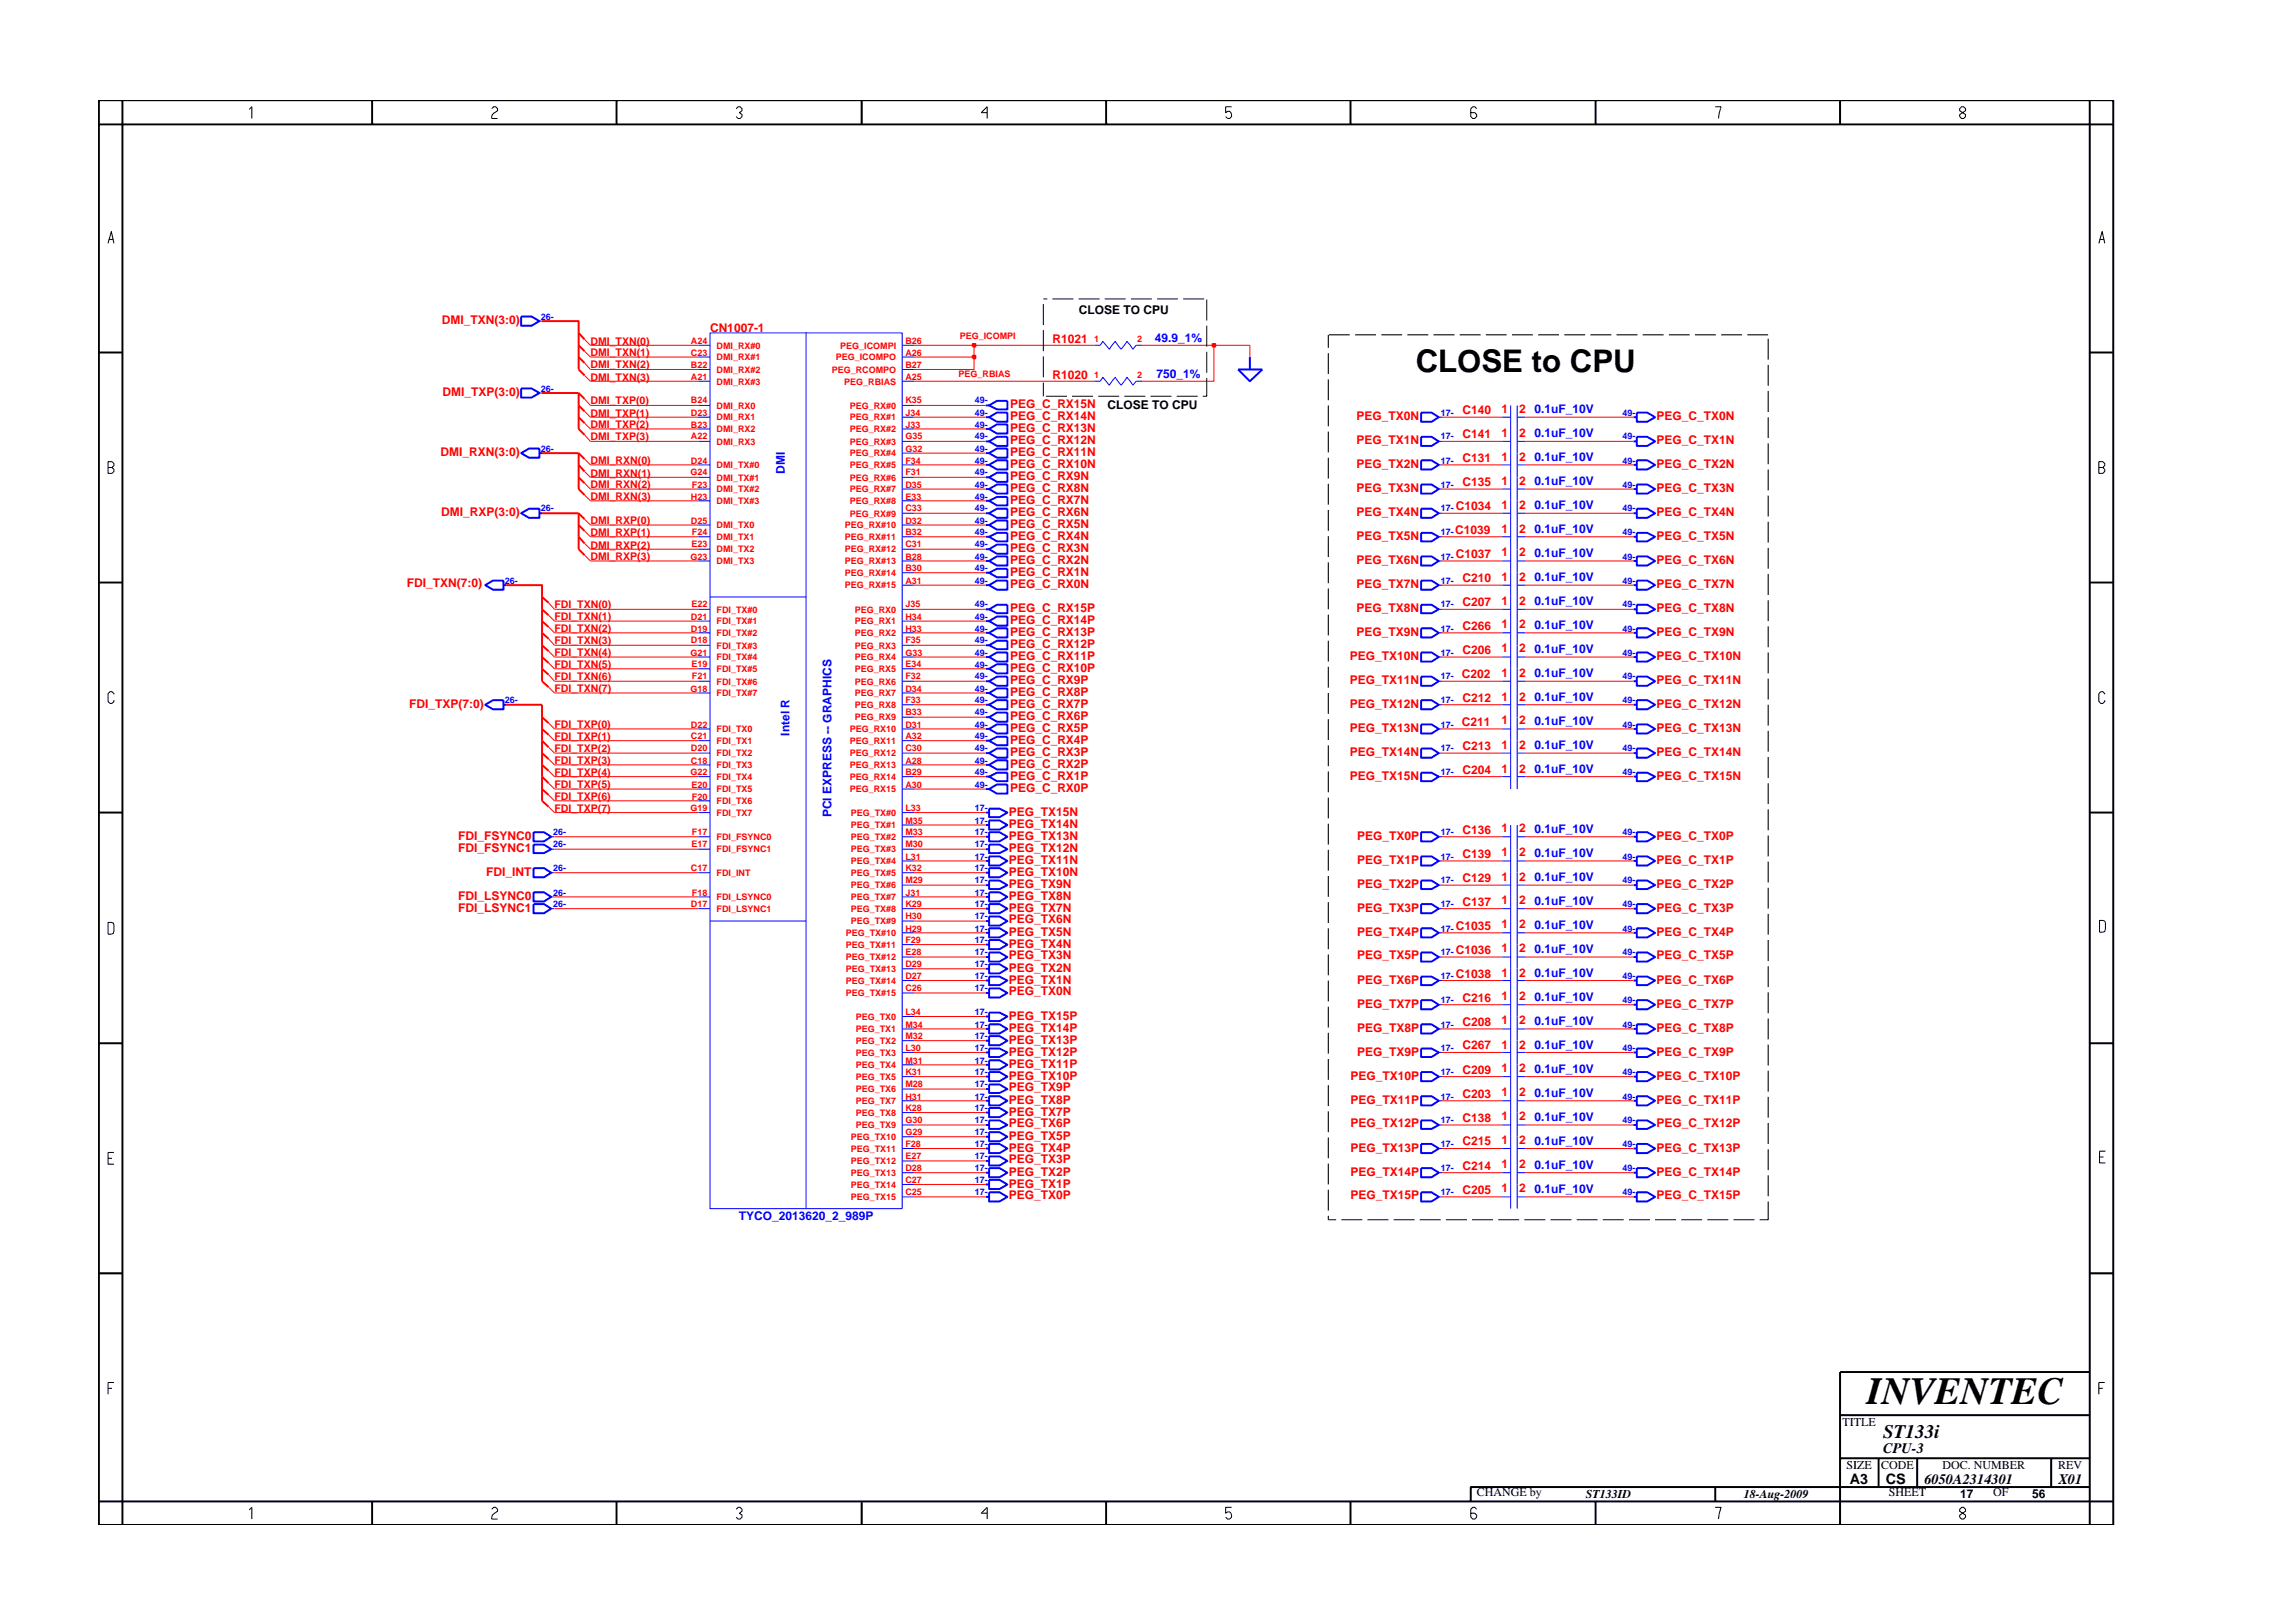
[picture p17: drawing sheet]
<svg xmlns="http://www.w3.org/2000/svg" width="297mm" height="210mm" viewBox="0 0 297 210" stroke-linecap="round" stroke-linejoin="round" font-family="sans-serif">
<defs><g id="words">
<text font-size="5" x="241.8" y="181.9">INVENTEC</text>
<text font-size="4" x="183.4" y="48.2">CLOSE to CPU</text>
<text font-size="2.5" x="244" y="186.3">ST133i</text>
<g font-size="1.9">
<text x="244" y="188.2">CPU-3</text>
<text x="239.6" y="192.2">A3</text>
<text x="244.3" y="192.3">CS</text>
<text x="249.3" y="192.2">6050A2314301</text>
<text x="266.6" y="192.2">X01</text>
</g>
<g font-size="1.6" fill="#f00">
<text x="57.2" y="42">DMI_TXN(3:0)</text>
<text x="92" y="43">CN1007-1</text>
<text x="136.3" y="44.5">R1021</text>
<text x="57.3" y="51.3">DMI_TXP(3:0)</text>
<text x="130.8" y="52.8">PEG_C_RX15N</text>
<text x="136.3" y="49.1">R1020</text>
<text x="189.4" y="53.7">C140</text>
<text x="194.5" y="53.5">1</text>
<text x="196.8" y="53.5">2</text>
<text x="57.1" y="59.1">DMI_RXN(3:0)</text>
<text x="130.8" y="59.1">PEG_C_RX11N</text>
<text x="130.8" y="57.5">PEG_C_RX12N</text>
<text x="130.8" y="56">PEG_C_RX13N</text>
<text x="130.8" y="54.4">PEG_C_RX14N</text>
<text x="175.7" y="54.4">PEG_TX0N</text>
<text x="175.7" y="57.5">PEG_TX1N</text>
<text x="189.4" y="59.8">C131</text>
<text x="189.4" y="56.8">C141</text>
<text x="194.5" y="59.7">1</text>
<text x="194.5" y="56.6">1</text>
<text x="196.8" y="59.7">2</text>
<text x="196.8" y="56.6">2</text>
<text x="214.6" y="54.4">PEG_C_TX0N</text>
<text x="214.6" y="57.5">PEG_C_TX1N</text>
<text x="130.8" y="65.3">PEG_C_RX7N</text>
<text x="130.8" y="63.8">PEG_C_RX8N</text>
<text x="130.8" y="62.1">PEG_C_RX9N</text>
<text x="130.8" y="60.6">PEG_C_RX10N</text>
<text x="175.7" y="60.6">PEG_TX2N</text>
<text x="175.7" y="63.8">PEG_TX3N</text>
<text x="189.4" y="63">C135</text>
<text x="194.5" y="62.8">1</text>
<text x="194.5" y="65.9">1</text>
<text x="196.8" y="62.8">2</text>
<text x="196.8" y="65.9">2</text>
<text x="214.6" y="60.6">PEG_C_TX2N</text>
<text x="214.6" y="63.8">PEG_C_TX3N</text>
<text x="57.2" y="66.8">DMI_RXP(3:0)</text>
<text x="130.8" y="71.5">PEG_C_RX3N</text>
<text x="130.8" y="69.9">PEG_C_RX4N</text>
<text x="130.8" y="68.4">PEG_C_RX5N</text>
<text x="130.8" y="66.8">PEG_C_RX6N</text>
<text x="175.7" y="66.8">PEG_TX4N</text>
<text x="175.7" y="69.9">PEG_TX5N</text>
<text x="188.5" y="69.1">C1039</text>
<text x="188.6" y="66.1">C1034</text>
<text x="194.5" y="69">1</text>
<text x="196.8" y="69">2</text>
<text x="214.6" y="66.8">PEG_C_TX4N</text>
<text x="214.6" y="69.9">PEG_C_TX5N</text>
<text x="52.7" y="76">FDI_TXN(7:0)</text>
<text x="130.8" y="74.6">PEG_C_RX1N</text>
<text x="130.8" y="76.2">PEG_C_RX0N</text>
<text x="130.8" y="73.1">PEG_C_RX2N</text>
<text x="175.7" y="73.1">PEG_TX6N</text>
<text x="175.7" y="76.2">PEG_TX7N</text>
<text x="188.6" y="72.3">C1037</text>
<text x="189.4" y="75.4">C210</text>
<text x="194.5" y="72.1">1</text>
<text x="194.5" y="75.2">1</text>
<text x="196.8" y="72.1">2</text>
<text x="196.8" y="75.2">2</text>
<text x="214.6" y="73.1">PEG_C_TX6N</text>
<text x="214.6" y="76.2">PEG_C_TX7N</text>
<text x="130.8" y="79.2">PEG_C_RX15P</text>
<text x="130.8" y="83.9">PEG_C_RX12P</text>
<text x="130.8" y="82.4">PEG_C_RX13P</text>
<text x="130.8" y="80.9">PEG_C_RX14P</text>
<text x="175.7" y="79.2">PEG_TX8N</text>
<text x="175.7" y="82.4">PEG_TX9N</text>
<text x="189.4" y="81.6">C266</text>
<text x="189.4" y="78.5">C207</text>
<text x="194.5" y="78.3">1</text>
<text x="194.5" y="81.4">1</text>
<text x="196.8" y="78.3">2</text>
<text x="196.8" y="81.4">2</text>
<text x="214.6" y="79.2">PEG_C_TX8N</text>
<text x="214.6" y="82.4">PEG_C_TX9N</text>
<text x="130.8" y="88.6">PEG_C_RX9P</text>
<text x="130.8" y="87">PEG_C_RX10P</text>
<text x="130.8" y="85.5">PEG_C_RX11P</text>
<text x="174.9" y="85.5">PEG_TX10N</text>
<text x="174.9" y="88.6">PEG_TX11N</text>
<text x="189.4" y="87.9">C202</text>
<text x="189.4" y="84.7">C206</text>
<text x="194.5" y="84.5">1</text>
<text x="194.5" y="87.7">1</text>
<text x="196.8" y="87.7">2</text>
<text x="196.8" y="84.5">2</text>
<text x="214.6" y="88.6">PEG_C_TX11N</text>
<text x="214.6" y="85.5">PEG_C_TX10N</text>
<text x="53" y="91.7">FDI_TXP(7:0)</text>
<text x="130.8" y="91.7">PEG_C_RX7P</text>
<text x="130.8" y="90.2">PEG_C_RX8P</text>
<text x="130.8" y="94.8">PEG_C_RX5P</text>
<text x="130.8" y="93.2">PEG_C_RX6P</text>
<text x="174.9" y="91.7">PEG_TX12N</text>
<text x="174.9" y="94.8">PEG_TX13N</text>
<text x="189.4" y="94">C211</text>
<text x="189.4" y="90.9">C212</text>
<text x="194.5" y="90.8">1</text>
<text x="194.5" y="93.8">1</text>
<text x="196.8" y="90.8">2</text>
<text x="196.8" y="93.8">2</text>
<text x="214.6" y="91.7">PEG_C_TX12N</text>
<text x="214.6" y="94.8">PEG_C_TX13N</text>
<text x="130.8" y="99.5">PEG_C_RX2P</text>
<text x="130.8" y="97.9">PEG_C_RX3P</text>
<text x="130.8" y="96.4">PEG_C_RX4P</text>
<text x="130.8" y="101">PEG_C_RX1P</text>
<text x="174.9" y="97.9">PEG_TX14N</text>
<text x="174.9" y="101">PEG_TX15N</text>
<text x="189.4" y="97.2">C213</text>
<text x="189.4" y="100.2">C204</text>
<text x="194.5" y="97">1</text>
<text x="194.5" y="100.1">1</text>
<text x="196.8" y="100.1">2</text>
<text x="196.8" y="97">2</text>
<text x="214.6" y="97.9">PEG_C_TX14N</text>
<text x="214.6" y="101">PEG_C_TX15N</text>
<text x="130.7" y="105.7">PEG_TX15N</text>
<text x="130.7" y="107.3">PEG_TX14N</text>
<text x="130.8" y="102.6">PEG_C_RX0P</text>
<text x="194.5" y="107.8">1</text>
<text x="196.8" y="107.8">2</text>
<text x="59.4" y="110.3">FDI_FSYNC1</text>
<text x="59.4" y="108.8">FDI_FSYNC0</text>
<text x="63" y="113.5">FDI_INT</text>
<text x="130.7" y="111.9">PEG_TX11N</text>
<text x="130.7" y="108.8">PEG_TX13N</text>
<text x="130.7" y="113.5">PEG_TX10N</text>
<text x="130.7" y="110.3">PEG_TX12N</text>
<text x="175.8" y="108.8">PEG_TX0P</text>
<text x="175.8" y="111.9">PEG_TX1P</text>
<text x="189.4" y="108">C136</text>
<text x="189.4" y="111.1">C139</text>
<text x="194.5" y="110.9">1</text>
<text x="196.8" y="110.9">2</text>
<text x="214.6" y="108.8">PEG_C_TX0P</text>
<text x="214.6" y="111.9">PEG_C_TX1P</text>
<text x="59.4" y="116.6">FDI_LSYNC0</text>
<text x="59.4" y="118.1">FDI_LSYNC1</text>
<text x="130.7" y="118.1">PEG_TX7N</text>
<text x="130.7" y="115">PEG_TX9N</text>
<text x="130.7" y="119.6">PEG_TX6N</text>
<text x="130.7" y="116.6">PEG_TX8N</text>
<text x="175.8" y="115">PEG_TX2P</text>
<text x="175.8" y="118.1">PEG_TX3P</text>
<text x="189.4" y="114.3">C129</text>
<text x="189.4" y="117.3">C137</text>
<text x="194.5" y="114.1">1</text>
<text x="194.5" y="117.1">1</text>
<text x="196.8" y="114.1">2</text>
<text x="196.8" y="117.1">2</text>
<text x="214.6" y="115">PEG_C_TX2P</text>
<text x="214.6" y="118.1">PEG_C_TX3P</text>
<text x="130.7" y="124.3">PEG_TX3N</text>
<text x="130.7" y="121.2">PEG_TX5N</text>
<text x="130.7" y="125.9">PEG_TX2N</text>
<text x="130.7" y="122.8">PEG_TX4N</text>
<text x="175.8" y="121.2">PEG_TX4P</text>
<text x="175.8" y="124.3">PEG_TX5P</text>
<text x="188.6" y="123.6">C1036</text>
<text x="188.6" y="120.5">C1035</text>
<text x="194.5" y="123.4">1</text>
<text x="194.5" y="120.3">1</text>
<text x="196.8" y="123.4">2</text>
<text x="196.8" y="120.3">2</text>
<text x="214.6" y="124.3">PEG_C_TX5P</text>
<text x="214.6" y="121.2">PEG_C_TX4P</text>
<text x="130.7" y="127.4">PEG_TX1N</text>
<text x="130.7" y="128.9">PEG_TX0N</text>
<text x="175.8" y="127.4">PEG_TX6P</text>
<text x="175.8" y="130.6">PEG_TX7P</text>
<text x="188.6" y="126.6">C1038</text>
<text x="189.4" y="129.8">C216</text>
<text x="194.5" y="126.5">1</text>
<text x="194.5" y="129.6">1</text>
<text x="196.8" y="126.5">2</text>
<text x="196.8" y="129.6">2</text>
<text x="214.6" y="127.4">PEG_C_TX6P</text>
<text x="214.6" y="130.6">PEG_C_TX7P</text>
<text x="130.7" y="136.7">PEG_TX12P</text>
<text x="130.7" y="133.7">PEG_TX14P</text>
<text x="130.7" y="135.2">PEG_TX13P</text>
<text x="130.7" y="132.1">PEG_TX15P</text>
<text x="175.8" y="133.7">PEG_TX8P</text>
<text x="175.8" y="136.7">PEG_TX9P</text>
<text x="189.4" y="132.9">C208</text>
<text x="189.4" y="136">C267</text>
<text x="194.5" y="132.7">1</text>
<text x="194.5" y="135.8">1</text>
<text x="196.8" y="132.7">2</text>
<text x="196.8" y="135.8">2</text>
<text x="214.6" y="133.7">PEG_C_TX8P</text>
<text x="214.6" y="136.7">PEG_C_TX9P</text>
<text x="130.7" y="143">PEG_TX8P</text>
<text x="130.7" y="139.9">PEG_TX10P</text>
<text x="130.7" y="141.4">PEG_TX9P</text>
<text x="130.7" y="138.3">PEG_TX11P</text>
<text x="174.9" y="139.9">PEG_TX10P</text>
<text x="174.9" y="143">PEG_TX11P</text>
<text x="189.4" y="139.1">C209</text>
<text x="189.4" y="142.2">C203</text>
<text x="194.5" y="138.9">1</text>
<text x="194.5" y="142">1</text>
<text x="196.8" y="138.9">2</text>
<text x="196.8" y="142">2</text>
<text x="214.6" y="139.9">PEG_C_TX10P</text>
<text x="214.6" y="143">PEG_C_TX11P</text>
<text x="130.7" y="149.2">PEG_TX4P</text>
<text x="130.7" y="146.1">PEG_TX6P</text>
<text x="130.7" y="147.7">PEG_TX5P</text>
<text x="130.7" y="144.5">PEG_TX7P</text>
<text x="174.9" y="146.1">PEG_TX12P</text>
<text x="174.9" y="149.2">PEG_TX13P</text>
<text x="189.4" y="148.4">C215</text>
<text x="189.4" y="145.3">C138</text>
<text x="194.5" y="148.2">1</text>
<text x="194.5" y="145.1">1</text>
<text x="196.8" y="148.2">2</text>
<text x="196.8" y="145.1">2</text>
<text x="214.6" y="146.1">PEG_C_TX12P</text>
<text x="214.6" y="149.2">PEG_C_TX13P</text>
<text x="130.7" y="155.4">PEG_TX0P</text>
<text x="130.7" y="152.3">PEG_TX2P</text>
<text x="130.7" y="153.8">PEG_TX1P</text>
<text x="130.7" y="150.7">PEG_TX3P</text>
<text x="174.9" y="152.3">PEG_TX14P</text>
<text x="174.9" y="155.4">PEG_TX15P</text>
<text x="189.4" y="154.7">C205</text>
<text x="189.4" y="151.5">C214</text>
<text x="194.5" y="154.5">1</text>
<text x="194.5" y="151.3">1</text>
<text x="196.8" y="154.5">2</text>
<text x="196.8" y="151.3">2</text>
<text x="214.6" y="152.3">PEG_C_TX14P</text>
<text x="214.6" y="155.4">PEG_C_TX15P</text>
</g>
<g font-size="1.6">
<text x="139.7" y="40.7">CLOSE TO CPU</text>
<text x="143.5" y="53">CLOSE TO CPU</text>
<text x="238.7" y="184.8">TITLE</text>
<text x="239.2" y="190.4">SIZE</text>
<text x="243.7" y="190.4">CODE</text>
<text x="251.6" y="190.4">DOC. NUMBER</text>
<text x="266.6" y="190.4">REV</text>
<text x="191.3" y="193.8">CHANGE by</text>
<text x="205.4" y="194.1">ST133ID</text>
<text x="225.9" y="194.1">18-Aug-2009</text>
<text x="244.7" y="193.8">SHEET</text>
<text x="253.9" y="194.1">17</text>
<text x="258.2" y="193.8">OF</text>
<text x="263.3" y="194.1">56</text>
</g>
<g font-size="1.6" fill="#00f">
<text x="149.6" y="44.3">49.9_1%</text>
<text x="149.8" y="49">750_1%</text>
<text x="198.8" y="53.5">0.1uF_10V</text>
<text x="198.8" y="59.7">0.1uF_10V</text>
<text x="198.8" y="56.7">0.1uF_10V</text>
<text x="101.7" y="61.4" transform="rotate(-90 101.7 61.4)">DMI</text>
<text x="198.8" y="62.9">0.1uF_10V</text>
<text x="198.8" y="66">0.1uF_10V</text>
<text x="198.8" y="69">0.1uF_10V</text>
<text x="198.8" y="75.3">0.1uF_10V</text>
<text x="198.8" y="72.2">0.1uF_10V</text>
<text x="198.8" y="81.5">0.1uF_10V</text>
<text x="198.8" y="78.3">0.1uF_10V</text>
<text x="198.8" y="84.6">0.1uF_10V</text>
<text x="198.8" y="87.7">0.1uF_10V</text>
<text x="102.3" y="95.3" transform="rotate(-90 102.3 95.3)">Intel R</text>
<text x="198.8" y="90.8">0.1uF_10V</text>
<text x="198.8" y="93.9">0.1uF_10V</text>
<text x="198.8" y="97.1">0.1uF_10V</text>
<text x="198.8" y="100.1">0.1uF_10V</text>
<text x="107.7" y="105.9" transform="rotate(-90 107.7 105.9)">PCI EXPRESS -- GRAPHICS</text>
<text x="198.8" y="107.9">0.1uF_10V</text>
<text x="198.8" y="111">0.1uF_10V</text>
<text x="198.8" y="114.2">0.1uF_10V</text>
<text x="198.8" y="117.2">0.1uF_10V</text>
<text x="198.8" y="123.5">0.1uF_10V</text>
<text x="198.8" y="120.3">0.1uF_10V</text>
<text x="198.8" y="129.7">0.1uF_10V</text>
<text x="198.8" y="126.5">0.1uF_10V</text>
<text x="198.8" y="132.8">0.1uF_10V</text>
<text x="198.8" y="135.8">0.1uF_10V</text>
<text x="198.8" y="139">0.1uF_10V</text>
<text x="198.8" y="142.1">0.1uF_10V</text>
<text x="198.8" y="148.3">0.1uF_10V</text>
<text x="198.8" y="145.2">0.1uF_10V</text>
<text x="198.8" y="154.5">0.1uF_10V</text>
<text x="198.8" y="151.4">0.1uF_10V</text>
<text x="95.7" y="158.1">TYCO_2013620_2_989P</text>
</g>
<g font-size="1.4" fill="#f00">
<text x="76.5" y="44.6">DMI_TXN(0)</text>
<text x="76.5" y="46.2">DMI_TXN(1)</text>
<text x="76.5" y="47.7">DMI_TXN(2)</text>
<text x="76.5" y="49.3">DMI_TXN(3)</text>
<text x="76.5" y="52.4">DMI_TXP(0)</text>
<text x="76.5" y="54">DMI_TXP(1)</text>
<text x="76.5" y="55.5">DMI_TXP(2)</text>
<text x="76.5" y="57">DMI_TXP(3)</text>
<text x="76.5" y="60.1">DMI_RXN(0)</text>
<text x="76.5" y="61.8">DMI_RXN(1)</text>
<text x="76.5" y="63.3">DMI_RXN(2)</text>
<text x="76.5" y="64.8">DMI_RXN(3)</text>
<text x="76.5" y="71.1">DMI_RXP(2)</text>
<text x="76.5" y="67.9">DMI_RXP(0)</text>
<text x="76.5" y="69.5">DMI_RXP(1)</text>
<text x="76.5" y="72.6">DMI_RXP(3)</text>
<text x="71.8" y="78.8">FDI_TXN(0)</text>
<text x="71.8" y="80.4">FDI_TXN(1)</text>
<text x="71.8" y="81.9">FDI_TXN(2)</text>
<text x="71.8" y="83.4">FDI_TXN(3)</text>
<text x="71.8" y="89.7">FDI_TXN(7)</text>
<text x="71.8" y="85">FDI_TXN(4)</text>
<text x="71.8" y="86.6">FDI_TXN(5)</text>
<text x="71.8" y="88.1">FDI_TXN(6)</text>
<text x="71.8" y="94.3">FDI_TXP(0)</text>
<text x="71.8" y="95.9">FDI_TXP(1)</text>
<text x="71.8" y="97.5">FDI_TXP(2)</text>
<text x="71.8" y="99">FDI_TXP(3)</text>
<text x="71.8" y="100.5">FDI_TXP(4)</text>
<text x="71.8" y="102.1">FDI_TXP(5)</text>
<text x="71.8" y="103.7">FDI_TXP(6)</text>
<text x="71.8" y="105.2">FDI_TXP(7)</text>
</g>
<g font-size="1.2" fill="#00f">
<text x="70" y="41.4">26-</text>
<text x="70" y="50.7">26-</text>
<text x="126.3" y="52.3">49-</text>
<text x="126.3" y="53.9">49-</text>
<text x="186.6" y="53.9">17-</text>
<text x="210.2" y="53.9">49-</text>
<text x="70" y="58.5">26-</text>
<text x="126.3" y="58.5">49-</text>
<text x="126.3" y="56.9">49-</text>
<text x="126.3" y="55.4">49-</text>
<text x="186.6" y="56.9">17-</text>
<text x="210.2" y="56.9">49-</text>
<text x="126.3" y="64.7">49-</text>
<text x="126.3" y="61.6">49-</text>
<text x="126.3" y="60.1">49-</text>
<text x="126.3" y="63.2">49-</text>
<text x="186.6" y="60.1">17-</text>
<text x="186.6" y="63.2">17-</text>
<text x="210.2" y="60.1">49-</text>
<text x="210.2" y="63.2">49-</text>
<text x="70" y="66.2">26-</text>
<text x="126.3" y="67.8">49-</text>
<text x="126.3" y="66.2">49-</text>
<text x="126.3" y="70.9">49-</text>
<text x="126.3" y="69.4">49-</text>
<text x="186.6" y="69.4">17-</text>
<text x="186.6" y="66.2">17-</text>
<text x="210.2" y="66.2">49-</text>
<text x="210.2" y="69.4">49-</text>
<text x="65.4" y="75.6">26-</text>
<text x="126.3" y="75.6">49-</text>
<text x="126.3" y="72.5">49-</text>
<text x="126.3" y="74">49-</text>
<text x="186.6" y="75.6">17-</text>
<text x="186.6" y="72.5">17-</text>
<text x="210.2" y="72.5">49-</text>
<text x="210.2" y="75.6">49-</text>
<text x="126.3" y="80.3">49-</text>
<text x="126.3" y="81.8">49-</text>
<text x="126.3" y="78.7">49-</text>
<text x="126.3" y="83.3">49-</text>
<text x="186.6" y="81.8">17-</text>
<text x="186.6" y="78.7">17-</text>
<text x="210.2" y="78.7">49-</text>
<text x="210.2" y="81.8">49-</text>
<text x="126.3" y="88">49-</text>
<text x="126.3" y="89.6">49-</text>
<text x="126.3" y="86.5">49-</text>
<text x="126.3" y="84.9">49-</text>
<text x="186.6" y="84.9">17-</text>
<text x="186.6" y="88">17-</text>
<text x="210.2" y="88">49-</text>
<text x="210.2" y="84.9">49-</text>
<text x="65.4" y="91.1">26-</text>
<text x="126.3" y="95.8">49-</text>
<text x="126.3" y="91.1">49-</text>
<text x="126.3" y="94.3">49-</text>
<text x="126.3" y="92.7">49-</text>
<text x="186.6" y="91.1">17-</text>
<text x="186.6" y="94.3">17-</text>
<text x="210.2" y="91.1">49-</text>
<text x="210.2" y="94.3">49-</text>
<text x="126.3" y="98.9">49-</text>
<text x="126.3" y="97.3">49-</text>
<text x="126.3" y="100.4">49-</text>
<text x="186.6" y="100.4">17-</text>
<text x="186.6" y="97.3">17-</text>
<text x="210.2" y="100.4">49-</text>
<text x="210.2" y="97.3">49-</text>
<text x="126.3" y="105.1">17-</text>
<text x="126.3" y="102.1">49-</text>
<text x="126.3" y="106.7">17-</text>
<text x="71.7" y="108.2">26-</text>
<text x="71.7" y="112.9">26-</text>
<text x="71.7" y="109.8">26-</text>
<text x="126.3" y="111.4">17-</text>
<text x="126.3" y="112.9">17-</text>
<text x="126.3" y="109.8">17-</text>
<text x="126.3" y="108.2">17-</text>
<text x="186.6" y="108.2">17-</text>
<text x="186.6" y="111.4">17-</text>
<text x="210.2" y="108.2">49-</text>
<text x="210.2" y="111.4">49-</text>
<text x="71.7" y="117.5">26-</text>
<text x="71.7" y="116">26-</text>
<text x="126.3" y="117.5">17-</text>
<text x="126.3" y="116">17-</text>
<text x="126.3" y="119.1">17-</text>
<text x="126.3" y="114.4">17-</text>
<text x="186.6" y="117.5">17-</text>
<text x="186.6" y="114.4">17-</text>
<text x="210.2" y="117.5">49-</text>
<text x="210.2" y="114.4">49-</text>
<text x="126.3" y="122.2">17-</text>
<text x="126.3" y="123.7">17-</text>
<text x="126.3" y="125.3">17-</text>
<text x="126.3" y="120.7">17-</text>
<text x="186.6" y="120.7">17-</text>
<text x="186.6" y="123.7">17-</text>
<text x="210.2" y="120.7">49-</text>
<text x="210.2" y="123.7">49-</text>
<text x="126.3" y="131.5">17-</text>
<text x="126.3" y="128.4">17-</text>
<text x="126.3" y="126.9">17-</text>
<text x="186.6" y="126.9">17-</text>
<text x="186.6" y="130">17-</text>
<text x="210.2" y="126.9">49-</text>
<text x="210.2" y="130">49-</text>
<text x="126.3" y="133.1">17-</text>
<text x="126.3" y="134.6">17-</text>
<text x="126.3" y="137.8">17-</text>
<text x="126.3" y="136.2">17-</text>
<text x="186.6" y="133.1">17-</text>
<text x="186.6" y="136.2">17-</text>
<text x="210.2" y="133.1">49-</text>
<text x="210.2" y="136.2">49-</text>
<text x="126.3" y="142.4">17-</text>
<text x="126.3" y="144">17-</text>
<text x="126.3" y="140.8">17-</text>
<text x="126.3" y="139.3">17-</text>
<text x="186.6" y="139.3">17-</text>
<text x="186.6" y="142.4">17-</text>
<text x="210.2" y="139.3">49-</text>
<text x="210.2" y="142.4">49-</text>
<text x="126.3" y="148.6">17-</text>
<text x="126.3" y="147.1">17-</text>
<text x="126.3" y="145.5">17-</text>
<text x="186.6" y="145.5">17-</text>
<text x="186.6" y="148.6">17-</text>
<text x="210.2" y="148.6">49-</text>
<text x="210.2" y="145.5">49-</text>
<text x="126.3" y="151.8">17-</text>
<text x="126.3" y="153.3">17-</text>
<text x="126.3" y="150.1">17-</text>
<text x="126.3" y="154.8">17-</text>
<text x="186.6" y="154.8">17-</text>
<text x="186.6" y="151.8">17-</text>
<text x="210.2" y="154.8">49-</text>
<text x="210.2" y="151.8">49-</text>
</g>
<g font-size="1.2" fill="#f00">
<text x="89.5" y="44.6">A24</text>
<text x="89.5" y="46.1">C23</text>
<text x="89.5" y="47.6">B22</text>
<text x="92.8" y="45.2">DMI_RX#0</text>
<text x="92.8" y="46.7">DMI_RX#1</text>
<text x="108.3" y="46.7">PEG_ICOMPO</text>
<text x="108.9" y="45.2">PEG_ICOMPI</text>
<text x="117.3" y="44.6">B26</text>
<text x="117.3" y="46.1">A26</text>
<text x="117.3" y="47.6">B27</text>
<text x="124.3" y="44">PEG_ICOMPI</text>
<text x="141.8" y="44.3">1</text>
<text x="147.3" y="44.3">2</text>
<text x="89.5" y="49.2">A21</text>
<text x="89.5" y="52.3">B24</text>
<text x="89.5" y="53.9">D23</text>
<text x="92.8" y="48.3">DMI_RX#2</text>
<text x="92.8" y="49.8">DMI_RX#3</text>
<text x="92.8" y="52.9">DMI_RX0</text>
<text x="107.8" y="48.3">PEG_RCOMPO</text>
<text x="109.4" y="49.8">PEG_RBIAS</text>
<text x="110.1" y="52.9">PEG_RX#0</text>
<text x="117.3" y="52.3">K35</text>
<text x="117.3" y="53.9">J34</text>
<text x="117.3" y="49.2">A25</text>
<text x="124.2" y="48.9">PEG_RBIAS</text>
<text x="141.8" y="49">1</text>
<text x="147.3" y="49">2</text>
<text x="89.5" y="55.4">B23</text>
<text x="89.5" y="56.9">A22</text>
<text x="92.8" y="54.5">DMI_RX1</text>
<text x="92.8" y="56">DMI_RX2</text>
<text x="92.8" y="57.6">DMI_RX3</text>
<text x="110.1" y="54.5">PEG_RX#1</text>
<text x="110.1" y="56">PEG_RX#2</text>
<text x="110.1" y="57.6">PEG_RX#3</text>
<text x="110.1" y="59.1">PEG_RX#4</text>
<text x="117.3" y="55.4">J33</text>
<text x="117.3" y="56.9">G35</text>
<text x="117.3" y="58.5">G32</text>
<text x="89.4" y="61.6">G24</text>
<text x="89.5" y="64.7">H23</text>
<text x="89.5" y="60.1">D24</text>
<text x="89.6" y="63.2">F23</text>
<text x="92.8" y="63.8">DMI_TX#2</text>
<text x="92.8" y="65.3">DMI_TX#3</text>
<text x="92.8" y="60.7">DMI_TX#0</text>
<text x="92.8" y="62.3">DMI_TX#1</text>
<text x="110.1" y="62.3">PEG_RX#6</text>
<text x="110.1" y="63.8">PEG_RX#7</text>
<text x="110.1" y="65.3">PEG_RX#8</text>
<text x="110.1" y="60.7">PEG_RX#5</text>
<text x="117.3" y="61.6">F31</text>
<text x="117.3" y="63.2">D35</text>
<text x="117.3" y="64.7">E33</text>
<text x="117.3" y="60.1">F34</text>
<text x="89.5" y="67.8">D25</text>
<text x="89.6" y="70.9">E23</text>
<text x="89.6" y="69.4">F24</text>
<text x="92.8" y="68.4">DMI_TX0</text>
<text x="92.8" y="70">DMI_TX1</text>
<text x="92.8" y="71.6">DMI_TX2</text>
<text x="109.4" y="68.4">PEG_RX#10</text>
<text x="109.4" y="70">PEG_RX#11</text>
<text x="109.4" y="71.6">PEG_RX#12</text>
<text x="110.1" y="66.9">PEG_RX#9</text>
<text x="117.3" y="66.2">C33</text>
<text x="117.3" y="67.8">D32</text>
<text x="117.3" y="69.4">B32</text>
<text x="117.3" y="70.9">C31</text>
<text x="89.4" y="72.5">G23</text>
<text x="92.8" y="73.1">DMI_TX3</text>
<text x="109.4" y="73.1">PEG_RX#13</text>
<text x="109.4" y="74.6">PEG_RX#14</text>
<text x="109.4" y="76.2">PEG_RX#15</text>
<text x="117.3" y="72.5">B28</text>
<text x="117.3" y="74">B30</text>
<text x="117.3" y="75.6">A31</text>
<text x="89.5" y="80.3">D21</text>
<text x="89.5" y="81.8">D19</text>
<text x="89.5" y="83.3">D18</text>
<text x="89.6" y="78.7">E22</text>
<text x="92.8" y="79.4">FDI_TX#0</text>
<text x="92.8" y="80.9">FDI_TX#1</text>
<text x="92.8" y="82.4">FDI_TX#2</text>
<text x="110.7" y="82.4">PEG_RX2</text>
<text x="110.7" y="79.4">PEG_RX0</text>
<text x="110.7" y="80.9">PEG_RX1</text>
<text x="117.3" y="81.8">H33</text>
<text x="117.3" y="83.3">F35</text>
<text x="117.3" y="78.7">J35</text>
<text x="117.3" y="80.3">H34</text>
<text x="89.4" y="84.9">G21</text>
<text x="89.4" y="89.6">G18</text>
<text x="89.6" y="86.5">E19</text>
<text x="89.6" y="88">F21</text>
<text x="92.8" y="84">FDI_TX#3</text>
<text x="92.8" y="85.5">FDI_TX#4</text>
<text x="92.8" y="87.1">FDI_TX#5</text>
<text x="92.8" y="88.7">FDI_TX#6</text>
<text x="110.7" y="84">PEG_RX3</text>
<text x="110.7" y="85.5">PEG_RX4</text>
<text x="110.7" y="87.1">PEG_RX5</text>
<text x="110.7" y="88.7">PEG_RX6</text>
<text x="117.3" y="84.9">G33</text>
<text x="117.3" y="86.5">E34</text>
<text x="117.3" y="88">F32</text>
<text x="117.3" y="89.6">D34</text>
<text x="89.5" y="94.3">D22</text>
<text x="89.5" y="95.8">C21</text>
<text x="92.8" y="90.2">FDI_TX#7</text>
<text x="92.8" y="94.9">FDI_TX0</text>
<text x="110.1" y="94.9">PEG_RX10</text>
<text x="110.7" y="90.2">PEG_RX7</text>
<text x="110.7" y="91.7">PEG_RX8</text>
<text x="110.7" y="93.3">PEG_RX9</text>
<text x="117.3" y="91.1">F33</text>
<text x="117.3" y="92.7">B33</text>
<text x="117.3" y="94.3">D31</text>
<text x="117.3" y="95.8">A32</text>
<text x="89.4" y="100.4">G22</text>
<text x="89.5" y="97.3">D20</text>
<text x="89.5" y="98.9">C18</text>
<text x="92.8" y="99.5">FDI_TX3</text>
<text x="92.8" y="101">FDI_TX4</text>
<text x="92.8" y="96.4">FDI_TX1</text>
<text x="92.8" y="98">FDI_TX2</text>
<text x="110.1" y="101">PEG_RX14</text>
<text x="110.1" y="96.4">PEG_RX11</text>
<text x="110.1" y="98">PEG_RX12</text>
<text x="110.1" y="99.5">PEG_RX13</text>
<text x="117.3" y="97.3">C30</text>
<text x="117.3" y="98.9">A28</text>
<text x="117.3" y="100.4">B29</text>
<text x="89.4" y="105.1">G19</text>
<text x="89.6" y="102.1">E20</text>
<text x="89.6" y="103.6">F20</text>
<text x="92.8" y="102.6">FDI_TX5</text>
<text x="92.8" y="104.2">FDI_TX6</text>
<text x="92.8" y="105.7">FDI_TX7</text>
<text x="110.1" y="102.6">PEG_RX15</text>
<text x="110.2" y="107.3">PEG_TX#1</text>
<text x="110.2" y="105.7">PEG_TX#0</text>
<text x="117.3" y="102.1">A30</text>
<text x="117.3" y="105.1">L33</text>
<text x="117.3" y="106.7">M35</text>
<text x="89.5" y="112.9">C17</text>
<text x="89.6" y="109.8">E17</text>
<text x="89.6" y="108.2">F17</text>
<text x="92.8" y="108.8">FDI_FSYNC0</text>
<text x="92.8" y="110.4">FDI_FSYNC1</text>
<text x="92.8" y="113.5">FDI_INT</text>
<text x="110.2" y="108.8">PEG_TX#2</text>
<text x="110.2" y="110.4">PEG_TX#3</text>
<text x="110.2" y="112">PEG_TX#4</text>
<text x="110.2" y="113.5">PEG_TX#5</text>
<text x="117.3" y="108.2">M33</text>
<text x="117.3" y="109.8">M30</text>
<text x="117.3" y="111.4">L31</text>
<text x="117.3" y="112.9">K32</text>
<text x="89.5" y="117.5">D17</text>
<text x="89.6" y="116">F18</text>
<text x="92.8" y="116.6">FDI_LSYNC0</text>
<text x="92.8" y="118.1">FDI_LSYNC1</text>
<text x="110.2" y="115.1">PEG_TX#6</text>
<text x="110.2" y="116.6">PEG_TX#7</text>
<text x="110.2" y="118.1">PEG_TX#8</text>
<text x="110.2" y="119.7">PEG_TX#9</text>
<text x="117.3" y="114.4">M29</text>
<text x="117.3" y="116">J31</text>
<text x="117.3" y="117.5">K29</text>
<text x="117.3" y="119.1">H30</text>
<text x="109.6" y="121.3">PEG_TX#10</text>
<text x="109.6" y="122.8">PEG_TX#11</text>
<text x="109.6" y="124.4">PEG_TX#12</text>
<text x="109.6" y="125.9">PEG_TX#13</text>
<text x="117.3" y="120.7">H29</text>
<text x="117.3" y="122.2">F29</text>
<text x="117.3" y="123.7">E28</text>
<text x="117.3" y="125.3">D29</text>
<text x="109.6" y="127.5">PEG_TX#14</text>
<text x="109.6" y="129.1">PEG_TX#15</text>
<text x="117.3" y="131.5">L34</text>
<text x="117.3" y="126.9">D27</text>
<text x="117.3" y="128.4">C26</text>
<text x="110.9" y="135.2">PEG_TX2</text>
<text x="110.9" y="136.8">PEG_TX3</text>
<text x="110.9" y="132.1">PEG_TX0</text>
<text x="110.9" y="133.7">PEG_TX1</text>
<text x="117.3" y="134.6">M32</text>
<text x="117.3" y="136.2">L30</text>
<text x="117.3" y="137.8">M31</text>
<text x="117.3" y="133.1">M34</text>
<text x="110.9" y="138.4">PEG_TX4</text>
<text x="110.9" y="139.9">PEG_TX5</text>
<text x="110.9" y="141.5">PEG_TX6</text>
<text x="110.9" y="143">PEG_TX7</text>
<text x="117.3" y="139.3">K31</text>
<text x="117.3" y="140.8">M28</text>
<text x="117.3" y="142.4">H31</text>
<text x="117.3" y="144">K28</text>
<text x="110.2" y="147.7">PEG_TX10</text>
<text x="110.2" y="149.2">PEG_TX11</text>
<text x="110.9" y="144.6">PEG_TX8</text>
<text x="110.9" y="146.2">PEG_TX9</text>
<text x="117.3" y="145.5">G30</text>
<text x="117.3" y="147.1">G29</text>
<text x="117.3" y="148.6">F28</text>
<text x="110.2" y="153.9">PEG_TX14</text>
<text x="110.2" y="155.5">PEG_TX15</text>
<text x="110.2" y="150.8">PEG_TX12</text>
<text x="110.2" y="152.3">PEG_TX13</text>
<text x="117.3" y="154.8">C25</text>
<text x="117.3" y="150.1">E27</text>
<text x="117.3" y="151.8">D28</text>
<text x="117.3" y="153.3">C27</text>
</g>
</g></defs>
<g fill="none" stroke="#00f" stroke-width=".25">
<path d="M67.5 50.3h1.4l1 .6-1 .6h-1.4zM67.5 58.7l1-.6h1.4v1.2h-1.4zM67.5 41h1.4l1 .6-1 .6h-1.4zM69.9 58.7h.3M127.7 57.2h.4M127.7 55.6h.4M127.7 58.7h.4M127.7 54h.4M127.7 52.5h.4M128.1 55.6l1-.6h1.4v1.2h-1.4zM128.1 58.7l1-.6h1.4v1.2h-1.4zM128.1 54l1-.5h1.4v1.1h-1.4z"/>
<path d="M128.1 57.2l1-.6h1.4v1.2h-1.4zM128.1 52.5l1-.6h1.4v1.1h-1.4zM160.4 47.9h3.1l-1.6 1.5zM161.9 46.3v1.6M184.1 59.6h1.3l1 .6-1 .6h-1.3zM184.1 56.6h1.3l1 .6-1 .6h-1.3zM184.1 53.5h1.3l1 .5-1 .6h-1.3zM211.6 57.2h.4M211.6 54h.4M212 56.6h1.4l1 .6-1 .6h-1.4zM212 59.6h1.4l1 .6-1 .6h-1.4zM212 53.5h1.4l1 .5-1 .6h-1.4z"/>
<path d="M62.9 75.8l1-.6h1.3v1.2h-1.3zM65.2 75.8h.4M67.5 66.5l1-.6h1.4v1.2h-1.4zM69.9 66.5h.3M127.7 63.4h.4M127.7 66.5h.4M127.7 68h.4M127.7 72.7h.4M127.7 64.9h.4M127.7 60.2h.4M127.7 69.5h.4M127.7 71.1h.4"/>
<path d="M127.7 75.8h.4M127.7 61.8h.4M127.7 74.2h.4M127.7 78.9h.4M128.1 68l1-.6h1.4v1.2h-1.4zM128.1 72.7l1-.6h1.4v1.2h-1.4zM128.1 64.9l1-.5h1.4v1.1h-1.4zM128.1 71.1l1-.5h1.4v1.1h-1.4zM128.1 61.8l1-.6h1.4v1.2h-1.4zM128.1 69.5l1-.5h1.4v1.1h-1.4zM128.1 74.2l1-.5h1.4v1.1h-1.4zM128.1 66.5l1-.6h1.4v1.2h-1.4z"/>
<path d="M128.1 75.8l1-.6h1.4v1.2h-1.4zM128.1 78.9l1-.6h1.4v1.1h-1.4zM128.1 63.4l1-.6h1.4v1.2h-1.4zM128.1 60.2l1-.6h1.4v1.2h-1.4zM184.1 69h1.3l1 .5-1 .6h-1.3zM184.1 72.1h1.3l1 .6-1 .6h-1.3zM184.1 62.8h1.3l1 .6-1 .6h-1.3zM184.1 65.9h1.3l1 .6-1 .6h-1.3zM184.1 75.2h1.3l1 .6-1 .6h-1.3zM184.1 78.3h1.3l1 .6-1 .5h-1.3zM211.6 63.4h.4M211.6 66.5h.4"/>
<path d="M211.6 72.7h.4M211.6 60.2h.4M211.6 69.5h.4M211.6 75.8h.4M211.6 78.9h.4M212 62.8h1.4l1 .6-1 .6h-1.4zM212 65.9h1.4l1 .6-1 .6h-1.4zM212 69h1.4l1 .5-1 .6h-1.4zM212 72.1h1.4l1 .6-1 .6h-1.4zM212 75.2h1.4l1 .6-1 .6h-1.4zM212 78.3h1.4l1 .6-1 .5h-1.4zM62.9 91.3l1-.6h1.3v1.2h-1.3z"/>
<path d="M65.2 91.3h.4M127.7 82h.4M127.7 94.4h.4M127.7 91.3h.4M127.7 96h.4M127.7 99.1h.4M127.7 88.3h.4M127.7 80.5h.4M127.7 97.6h.4M127.7 86.6h.4M127.7 92.9h.4M127.7 85.1h.4"/>
<path d="M127.7 89.8h.4M127.7 83.6h.4M128.1 94.4l1-.6h1.4v1.2h-1.4zM128.1 91.3l1-.6h1.4v1.2h-1.4zM128.1 96l1-.6h1.4v1.1h-1.4zM128.1 99.1l1-.6h1.4v1.2h-1.4zM128.1 88.3l1-.6h1.4v1.1h-1.4zM128.1 80.5l1-.6h1.4v1.2h-1.4zM128.1 97.6l1-.6h1.4v1.2h-1.4zM128.1 86.6l1-.6h1.4v1.2h-1.4zM128.1 92.9l1-.6h1.4v1.2h-1.4zM128.1 82l1-.6h1.4v1.2h-1.4z"/>
<path d="M128.1 85.1l1-.6h1.4v1.2h-1.4zM128.1 89.8l1-.6h1.4v1.2h-1.4zM128.1 83.6l1-.6h1.4v1.1h-1.4zM184.1 93.8h1.3l1 .6-1 .6h-1.3zM184.1 81.4h1.3l1 .6-1 .6h-1.3zM184.1 84.5h1.3l1 .6-1 .6h-1.3zM184.1 90.7h1.3l1 .6-1 .6h-1.3zM184.1 87.7h1.3l1 .6-1 .5h-1.3zM184.1 97h1.3l1 .6-1 .6h-1.3zM211.6 82h.4M211.6 94.4h.4M211.6 91.3h.4"/>
<path d="M211.6 88.3h.4M211.6 97.6h.4M211.6 85.1h.4M212 81.4h1.4l1 .6-1 .6h-1.4zM212 93.8h1.4l1 .6-1 .6h-1.4zM212 97h1.4l1 .6-1 .6h-1.4zM212 87.7h1.4l1 .6-1 .5h-1.4zM212 90.7h1.4l1 .6-1 .6h-1.4zM212 84.5h1.4l1 .6-1 .6h-1.4zM69.1 115.6h1.4l.9 .6-.9 .6h-1.4zM69.1 117.1h1.4l.9 .6-.9 .6h-1.4zM69.1 109.4h1.4l.9 .6-.9 .5h-1.4z"/>
<path d="M69.1 112.5h1.4l.9 .6-.9 .6h-1.4zM69.1 107.8h1.4l.9 .6-.9 .6h-1.4zM127.7 119.3h.4M127.7 108.4h.4M127.7 117.7h.4M127.7 100.6h.4M127.7 111.5h.4M127.7 102.2h.4M127.7 113.1h.4M127.7 114.7h.4M127.7 106.9h.4M127.7 110h.4"/>
<path d="M127.7 116.2h.4M127.7 105.3h.4M128.1 118.7h1.4l1 .6-1 .6h-1.4zM128.1 100.6l1-.5h1.4v1.1h-1.4zM128.1 110.9h1.4l1 .6-1 .6h-1.4zM128.1 102.2l1-.6h1.4v1.2h-1.4zM128.1 112.5h1.4l1 .6-1 .6h-1.4zM128.1 117.1h1.4l1 .6-1 .6h-1.4zM128.1 106.3h1.4l1 .6-1 .6h-1.4zM128.1 109.4h1.4l1 .6-1 .5h-1.4zM128.1 115.6h1.4l1 .6-1 .6h-1.4zM128.1 104.8h1.4l1 .5-1 .6h-1.4z"/>
<path d="M128.1 114.1h1.4l1 .6-1 .5h-1.4zM128.1 107.8h1.4l1 .6-1 .6h-1.4zM184.1 100.1h1.3l1 .5-1 .6h-1.3zM184.1 117.1h1.3l1 .6-1 .6h-1.3zM184.1 107.8h1.3l1 .6-1 .6h-1.3zM184.1 114.1h1.3l1 .6-1 .5h-1.3zM184.1 110.9h1.3l1 .6-1 .6h-1.3zM211.6 108.4h.4M211.6 117.7h.4M211.6 100.6h.4M211.6 111.5h.4M211.6 114.7h.4"/>
<path d="M212 107.8h1.4l1 .6-1 .6h-1.4zM212 117.1h1.4l1 .6-1 .6h-1.4zM212 100.1h1.4l1 .5-1 .6h-1.4zM212 114.1h1.4l1 .6-1 .5h-1.4zM212 110.9h1.4l1 .6-1 .6h-1.4zM127.7 133.3h.4M127.7 124h.4M127.7 127h.4M127.7 120.8h.4M127.7 139.5h.4M127.7 122.4h.4M127.7 138h.4"/>
<path d="M127.7 134.8h.4M127.7 136.3h.4M127.7 125.5h.4M127.7 131.7h.4M127.7 128.6h.4M128.1 132.7h1.4l1 .6-1 .6h-1.4zM128.1 121.8h1.4l1 .6-1 .6h-1.4zM128.1 123.4h1.4l1 .6-1 .6h-1.4zM128.1 137.4h1.4l1 .6-1 .5h-1.4zM128.1 134.2h1.4l1 .6-1 .6h-1.4zM128.1 135.8h1.4l1 .5-1 .6h-1.4zM128.1 124.9h1.4l1 .6-1 .6h-1.4z"/>
<path d="M128.1 131.2h1.4l1 .5-1 .6h-1.4zM128.1 138.9h1.4l1 .6-1 .6h-1.4zM128.1 126.5h1.4l1 .5-1 .6h-1.4zM128.1 120.3h1.4l1 .5-1 .6h-1.4zM128.1 128h1.4l1 .6-1 .6h-1.4zM184.1 129.6h1.3l1 .6-1 .6h-1.3zM184.1 132.7h1.3l1 .6-1 .6h-1.3zM184.1 123.4h1.3l1 .6-1 .6h-1.3zM184.1 126.5h1.3l1 .5-1 .6h-1.3zM184.1 138.9h1.3l1 .6-1 .6h-1.3zM184.1 120.3h1.3l1 .5-1 .6h-1.3zM184.1 135.8h1.3l1 .5-1 .6h-1.3z"/>
<path d="M211.6 133.3h.4M211.6 124h.4M211.6 127h.4M211.6 120.8h.4M211.6 139.5h.4M211.6 130.2h.4M211.6 136.3h.4M212 123.4h1.4l1 .6-1 .6h-1.4zM212 126.5h1.4l1 .5-1 .6h-1.4zM212 132.7h1.4l1 .6-1 .6h-1.4zM212 120.3h1.4l1 .5-1 .6h-1.4zM212 138.9h1.4l1 .6-1 .6h-1.4z"/>
<path d="M212 129.6h1.4l1 .6-1 .6h-1.4zM212 135.8h1.4l1 .5-1 .6h-1.4zM127.7 151.9h.4M127.7 144.1h.4M127.7 155.1h.4M127.7 148.8h.4M127.7 141.1h.4M127.7 153.4h.4M127.7 142.6h.4M127.7 147.3h.4M127.7 145.7h.4M127.7 150.4h.4"/>
<path d="M128.1 151.3h1.4l1 .6-1 .6h-1.4zM128.1 143.5h1.4l1 .6-1 .6h-1.4zM128.1 148.2h1.4l1 .6-1 .6h-1.4zM128.1 154.5h1.4l1 .6-1 .5h-1.4zM128.1 140.5h1.4l1 .6-1 .5h-1.4zM128.1 152.9h1.4l1 .5-1 .6h-1.4zM128.1 142h1.4l1 .6-1 .6h-1.4zM128.1 146.7h1.4l1 .6-1 .6h-1.4zM128.1 145.1h1.4l1 .6-1 .5h-1.4zM128.1 149.8h1.4l1 .6-1 .6h-1.4zM184.1 145.1h1.3l1 .6-1 .5h-1.3zM184.1 154.5h1.3l1 .6-1 .5h-1.3z"/>
<path d="M184.1 148.2h1.3l1 .6-1 .6h-1.3zM184.1 142h1.3l1 .6-1 .6h-1.3zM184.1 151.3h1.3l1 .6-1 .6h-1.3zM211.6 151.9h.4M211.6 155.1h.4M211.6 148.8h.4M211.6 142.6h.4M211.6 145.7h.4M212 154.5h1.4l1 .6-1 .5h-1.4zM212 148.2h1.4l1 .6-1 .6h-1.4zM212 145.1h1.4l1 .6-1 .5h-1.4zM212 142h1.4l1 .6-1 .6h-1.4z"/>
<path d="M212 151.3h1.4l1 .6-1 .6h-1.4z"/>
</g>
<g fill="none" stroke="#00f" stroke-width=".13">
<path d="M69.9 50.9h.3M69.9 41.6h.3M90.5 54h1.5M90.5 44.7h1.5M90.5 46.3h1.5M90.5 47.9h1.5M90.5 49.4h1.5M90.5 52.5h1.5M90.5 55.6h1.5M90.5 57.2h1.5M92 43.1h24.9v113.5h-24.9zM104.4 43.1v113.5"/>
<path d="M116.9 54h1.5M116.9 44.7h1.5M116.9 46.3h1.5M116.9 47.9h1.5M116.9 49.4h1.5M116.9 52.5h1.5M116.9 55.6h1.5M116.9 57.2h1.5M116.9 58.7h1.5M141.8 49.4h.7l.4-.5 .8 1 .8-1 .7 1 .8-1 .8 1 .4-.5h.7M141.8 44.7h.7l.4-.5 .8 1 .8-1 .7 1 .8-1 .8 1 .4-.5h.7M186.4 54h.4"/>
<path d="M186.4 57.2h.4M194.6 54h1.1M194.6 57.2h1.1M195.7 52.5v49.7M196.5 52.5v49.7M196.5 54h1.1M196.5 57.2h1.1M90.5 69.5h1.5M90.5 63.4h1.5M90.5 78.9h1.5M90.5 72.7h1.5M90.5 60.2h1.5"/>
<path d="M90.5 61.8h1.5M90.5 64.9h1.5M90.5 68h1.5M90.5 71.1h1.5M92 77.3h12.4M116.9 69.5h1.5M116.9 63.4h1.5M116.9 78.9h1.5M116.9 72.7h1.5M116.9 60.2h1.5M116.9 61.8h1.5M116.9 64.9h1.5"/>
<path d="M116.9 68h1.5M116.9 71.1h1.5M116.9 66.5h1.5M116.9 74.2h1.5M116.9 75.8h1.5M186.4 69.5h.4M186.4 63.4h.4M186.4 78.9h.4M186.4 72.7h.4M186.4 60.2h.4M186.4 66.5h.4M186.4 75.8h.4"/>
<path d="M194.6 69.5h1.1M194.6 63.4h1.1M194.6 78.9h1.1M194.6 72.7h1.1M194.6 60.2h1.1M194.6 66.5h1.1M194.6 75.8h1.1M196.5 69.5h1.1M196.5 63.4h1.1M196.5 78.9h1.1M196.5 72.7h1.1M196.5 60.2h1.1"/>
<path d="M196.5 66.5h1.1M196.5 75.8h1.1M90.5 82h1.5M90.5 80.5h1.5M90.5 83.6h1.5M90.5 85.1h1.5M90.5 86.6h1.5M90.5 88.3h1.5M90.5 89.8h1.5M90.5 94.4h1.5M90.5 96h1.5M90.5 97.6h1.5"/>
<path d="M90.5 99.1h1.5M116.9 82h1.5M116.9 80.5h1.5M116.9 83.6h1.5M116.9 85.1h1.5M116.9 86.6h1.5M116.9 88.3h1.5M116.9 89.8h1.5M116.9 94.4h1.5M116.9 96h1.5M116.9 97.6h1.5M116.9 99.1h1.5"/>
<path d="M116.9 91.3h1.5M116.9 92.9h1.5M186.4 82h.4M186.4 85.1h.4M186.4 88.3h.4M186.4 94.4h.4M186.4 97.6h.4M186.4 91.3h.4M194.6 82h1.1M194.6 85.1h1.1M194.6 88.3h1.1M194.6 94.4h1.1"/>
<path d="M194.6 97.6h1.1M194.6 91.3h1.1M196.5 82h1.1M196.5 85.1h1.1M196.5 88.3h1.1M196.5 94.4h1.1M196.5 97.6h1.1M196.5 91.3h1.1M71.4 108.4h.4M71.4 110h.4M71.4 113.1h.4M71.4 116.2h.4"/>
<path d="M71.4 117.7h.4M90.5 100.6h1.5M90.5 102.2h1.5M90.5 103.7h1.5M90.5 105.3h1.5M90.5 108.4h1.5M90.5 110h1.5M90.5 113.1h1.5M90.5 116.2h1.5M90.5 117.7h1.5M92 119.3h12.4M116.9 100.6h1.5"/>
<path d="M116.9 102.2h1.5M116.9 105.3h1.5M116.9 108.4h1.5M116.9 110h1.5M116.9 113.1h1.5M116.9 116.2h1.5M116.9 117.7h1.5M116.9 106.9h1.5M116.9 111.5h1.5M116.9 114.7h1.5M116.9 119.3h1.5M186.4 100.6h.4"/>
<path d="M186.4 108.4h.4M186.4 117.7h.4M186.4 111.5h.4M186.4 114.7h.4M194.6 100.6h1.1M194.6 108.4h1.1M194.6 117.7h1.1M194.6 111.5h1.1M194.6 114.7h1.1M195.7 106.9v49.7M196.5 106.9v49.7M196.5 100.6h1.1"/>
<path d="M196.5 108.4h1.1M196.5 117.7h1.1M196.5 111.5h1.1M196.5 114.7h1.1M116.9 133.3h1.5M116.9 139.5h1.5M116.9 124h1.5M116.9 120.8h1.5M116.9 122.4h1.5M116.9 125.5h1.5M116.9 127h1.5M116.9 128.6h1.5"/>
<path d="M116.9 131.7h1.5M116.9 134.8h1.5M116.9 136.3h1.5M116.9 138h1.5M186.4 130.2h.4M186.4 133.3h.4M186.4 139.5h.4M186.4 124h.4M186.4 120.8h.4M186.4 127h.4M186.4 136.3h.4M194.6 130.2h1.1"/>
<path d="M194.6 133.3h1.1M194.6 139.5h1.1M194.6 124h1.1M194.6 120.8h1.1M194.6 127h1.1M194.6 136.3h1.1M196.5 130.2h1.1M196.5 133.3h1.1M196.5 139.5h1.1M196.5 124h1.1M196.5 120.8h1.1M196.5 127h1.1"/>
<path d="M196.5 136.3h1.1M116.9 145.7h1.5M116.9 155.1h1.5M116.9 141.1h1.5M116.9 142.6h1.5M116.9 144.1h1.5M116.9 147.3h1.5M116.9 148.8h1.5M116.9 150.4h1.5M116.9 151.9h1.5M116.9 153.4h1.5M186.4 145.7h.4"/>
<path d="M186.4 155.1h.4M186.4 142.6h.4M186.4 148.8h.4M186.4 151.9h.4M194.6 145.7h1.1M194.6 155.1h1.1M194.6 142.6h1.1M194.6 148.8h1.1M194.6 151.9h1.1M196.5 145.7h1.1M196.5 155.1h1.1M196.5 142.6h1.1"/>
<path d="M196.5 148.8h1.1M196.5 151.9h1.1"/>
</g>
<g fill="none" stroke="#f00" stroke-width=".13">
<path d="M75.7 47l.8 .9h14M75.7 44l.8 .7M75.7 51.7l.8 .8h14M75.7 48.6l.8 .8h14M75.7 59.5l.8 .7h14M75.7 45.5l.8 .8h14M75.7 53.3l.8 .7h14M75.7 54.8l.8 .8h14M75.7 56.3l.8 .9h14M118.4 46.3h7.8v1.6h-7.8M118.4 58.7h9.3M118.4 57.2h9.3"/>
<path d="M118.4 55.6h9.3M118.4 54h9.3M118.4 52.5h9.3M118.4 49.4h23.4M157.3 44.7v4.7h-9.4M186.8 57.2h7.8M186.8 54h7.8M197.6 57.2h14M197.6 54h14M71.1 79.7l.7 .8h18.7M71.1 78.1l.7 .8h18.7M75.7 67.3l.8 .7h14"/>
<path d="M75.7 71.9l.8 .8h14M75.7 68.8l.8 .7h14M75.7 70.4l.8 .7h14M75.7 62.6l.8 .8h14M75.7 64.1l.8 .8h14M75.7 61.1l.8 .7h14M118.4 78.9h9.3M118.4 75.8h9.3M118.4 74.2h9.3M118.4 72.7h9.3M118.4 71.1h9.3M118.4 69.5h9.3"/>
<path d="M118.4 68h9.3M118.4 66.5h9.3M118.4 64.9h9.3M118.4 63.4h9.3M118.4 61.8h9.3M118.4 60.2h9.3M186.8 78.9h7.8M186.8 75.8h7.8M186.8 72.7h7.8M186.8 69.5h7.8M186.8 66.5h7.8M186.8 63.4h7.8"/>
<path d="M186.8 60.2h7.8M197.6 78.9h14M197.6 75.8h14M197.6 72.7h14M197.6 69.5h14M197.6 66.5h14M197.6 63.4h14M197.6 60.2h14M71.1 84.4l.7 .7h18.7M71.1 98.3l.7 .8h18.7M71.1 89l.7 .8h18.7M71.1 87.4l.7 .9h18.7"/>
<path d="M71.1 93.7l.7 .7h18.7M71.1 82.7l.7 .9h18.7M71.1 81.2l.7 .8h18.7M71.1 95.2l.7 .8h18.7M71.1 85.9l.7 .7h18.7M71.1 96.8l.7 .8h18.7M71.1 99.9l.7 .7h18.7M118.4 99.1h9.3M118.4 97.6h9.3M118.4 96h9.3M118.4 94.4h9.3M118.4 92.9h9.3"/>
<path d="M118.4 91.3h9.3M118.4 89.8h9.3M118.4 88.3h9.3M118.4 86.6h9.3M118.4 85.1h9.3M118.4 83.6h9.3M118.4 82h9.3M118.4 80.5h9.3M186.8 97.6h7.8M186.8 94.4h7.8M186.8 91.3h7.8M186.8 88.3h7.8"/>
<path d="M186.8 85.1h7.8M186.8 82h7.8M197.6 97.6h14M197.6 94.4h14M197.6 91.3h14M197.6 88.3h14M197.6 85.1h14M197.6 82h14M71.1 101.5l.7 .7h18.7M71.1 103l.7 .7h18.7M71.1 104.5l.7 .8h18.7M71.8 117.7h18.7"/>
<path d="M71.8 116.2h18.7M71.8 113.1h18.7M71.8 110h18.7M71.8 108.4h18.7M118.4 119.3h9.3M118.4 117.7h9.3M118.4 116.2h9.3M118.4 114.7h9.3M118.4 113.1h9.3M118.4 111.5h9.3M118.4 110h9.3M118.4 108.4h9.3"/>
<path d="M118.4 106.9h9.3M118.4 105.3h9.3M118.4 102.2h9.3M118.4 100.6h9.3M186.8 117.7h7.8M186.8 114.7h7.8M186.8 111.5h7.8M186.8 108.4h7.8M186.8 100.6h7.8M197.6 117.7h14M197.6 114.7h14M197.6 111.5h14"/>
<path d="M197.6 108.4h14M197.6 100.6h14M118.4 139.5h9.3M118.4 138h9.3M118.4 136.3h9.3M118.4 134.8h9.3M118.4 133.3h9.3M118.4 131.7h9.3M118.4 128.6h9.3M118.4 127h9.3M118.4 125.5h9.3M118.4 124h9.3"/>
<path d="M118.4 122.4h9.3M118.4 120.8h9.3M186.8 139.5h7.8M186.8 136.3h7.8M186.8 133.3h7.8M186.8 130.2h7.8M186.8 127h7.8M186.8 124h7.8M186.8 120.8h7.8M197.6 139.5h14M197.6 136.3h14M197.6 133.3h14"/>
<path d="M197.6 130.2h14M197.6 127h14M197.6 124h14M197.6 120.8h14M118.4 155.1h9.3M118.4 153.4h9.3M118.4 151.9h9.3M118.4 150.4h9.3M118.4 148.8h9.3M118.4 147.3h9.3M118.4 145.7h9.3M118.4 144.1h9.3"/>
<path d="M118.4 142.6h9.3M118.4 141.1h9.3M186.8 155.1h7.8M186.8 151.9h7.8M186.8 148.8h7.8M186.8 145.7h7.8M186.8 142.6h7.8M197.6 155.1h14M197.6 151.9h14M197.6 148.8h14M197.6 145.7h14M197.6 142.6h14"/>
</g>
<g fill="none" stroke="#f00" stroke-width=".25">
<path d="M70.2 58.7h4.8M70.2 50.9h4.8M75 46.3l.7 .7M75 43.1l.7 .9M75 50.9l.7 .8M75 58.7l.7 .8M75 52.5l.7 .8M75 54l.7 .8M75 50.9v4.7l.7 .7M75 58.7v4.7l.7 .7M75.7 45.5l-.7-.8v3.2l.7 .7M65.6 75.8h4.6v1.5"/>
<path d="M70.2 77.3v11l.9 .7M70.2 78.9l.9 .8M70.2 77.3l.9 .8M70.2 66.5h4.8M75 66.5l.7 .8M75 66.5v4.6l.7 .8M75 68l.7 .8M75 69.5l.7 .9M75 61.8l.7 .8M75 60.2l.7 .9M65.6 91.3h4.6v12.4l.9 .8M70.2 83.6l.9 .8"/>
<path d="M70.2 97.6l.9 .7M70.2 86.6l.9 .8M70.2 92.9l.9 .8M70.2 82l.9 .7M70.2 80.5l.9 .7M70.2 94.4l.9 .8M70.2 85.1l.9 .8M70.2 96l.9 .8M70.2 99.1l.9 .8M70.2 100.6l.9 .9M70.2 102.2l.9 .8"/>
</g>
<path d="M126 46.1h.4v.3h-.4z" fill-rule="evenodd" fill="#8e2323"/>
<path d="M75 43.1v1.6M126 46.1h.4v.3h-.4z" fill="none" stroke="#f00" stroke-width=".25"/>
<path d="M76.5 44.7h14M118.4 44.7h7.8v1.6M161.9 44.7v1.6" fill="none" stroke="#f00" stroke-width=".13"/>
<path d="M126 44.6h.4v.3h-.4z" fill-rule="evenodd" fill="#8e2323"/>
<path d="M126 44.6h.4v.3h-.4z" fill="none" stroke="#f00" stroke-width=".25"/>
<path d="M126.2 44.7h15.6M147.9 44.7h9.4" fill="none" stroke="#f00" stroke-width=".13"/>
<path d="M157.1 44.6h.3v.3h-.3z" fill-rule="evenodd" fill="#8e2323"/>
<path d="M70.2 41.6h4.8v1.5M157.1 44.6h.3v.3h-.3z" fill="none" stroke="#f00" stroke-width=".25"/>
<path d="M157.3 44.7h4.6" fill="none" stroke="#f00" stroke-width=".13"/>
<g fill="none" stroke="#000" stroke-width=".25">
<path d="M12.8 13h261v184.6h-261zM12.8 16.1h261M15.9 13v184.6M48.2 13v3.1M79.9 13v3.1M111.6 13v3.1M143.3 13v3.1M174.9 13v3.1M206.7 13v3.1M238.4 13v3.1M270.7 13v184.6M12.8 45.7h3.1"/>
<path d="M270.7 45.7h3.1M12.8 75.5h3.1M270.7 75.5h3.1M12.8 105.3h3.1M270.7 105.3h3.1M12.8 135.2h3.1M270.7 135.2h3.1M12.8 165h3.1M270.7 165h3.1M270.7 177.7h-32.3v19.9M12.8 194.5h261M48.2 194.5v3.1"/>
<path d="M79.9 194.5v3.1M111.6 194.5v3.1M143.3 194.5v3.1M174.9 194.5v3.1M206.7 194.5v3.1M222.2 192.6v1.9M238.4 183.3h32.3M238.4 188.9h32.3M243.4 188.9v3.7M248.4 188.9v3.7M265.7 188.9v3.7M270.7 192.6h-80.2v1.9"/>
</g>
<g fill="none" stroke="#000" stroke-width=".13">
<path d="M32.3 14.2l.3-.4v1.6M63.7 14.1l.3-.3h.2l.3 .3v.2l-.5 .4-.3 .4v.3h.8M95.4 14.1l.2-.3h.3l.2 .3v.2l-.3 .3 .3 .2v.3l-.2 .3h-.3l-.2-.3M127.9 14.6h-.8l.8-.8v1.6M159.5 13.8h-.7v.8l.2-.2a.5 .5 0 0 1 .5 .7l-.2 .3h-.3l-.2-.3M191.3 14.1l-.3-.3h-.2l-.3 .3v1l.3 .3h.2l.3-.3v-.3l-.3-.2h-.5M222.2 13.8h.8l-.4 1.6M254.1 13.8l-.2 .3v.2l.7 .5v.3l-.2 .3h-.3l-.2-.3v-.3l.7-.5v-.2l-.2-.3zM14 31.5l.4-1.5 .4 1.5M14.1 31h.6M135.2 38.7h.5M135.2 39.4v2.7"/>
<path d="M136.3 38.7h2.8M139.7 38.7h2.7M143.1 38.7h2.7M146.5 38.7h2.7M149.9 38.7h2.7M153.3 38.7h2.7M156.3 38.8v2.7M271.9 31.5l.4-1.5 .4 1.5M272 31h.6M14 59.8h.5l.3 .3v.2l-.3 .3 .3 .2v.3l-.3 .2h-.5zM135.2 42.8v2.7M135.2 46.2v2.7"/>
<path d="M135.2 49.6v1.7M135.5 51.3h2.7M138.9 51.3h2.7M142.3 51.3h2.7M145.7 51.3h2.7M149 51.3h2.8M152.4 51.3h2.7M156.3 49v2.3h-.5M156.3 42.2v2.7M156.3 45.6v2.7M172.1 43.4v1.7M172.1 45.7v2.8"/>
<path d="M172.1 49.1v2.7M172.1 52.5v2.7M172.1 55.9v2.7M172.1 59.3v2.7M172.2 43.4h2.7M175.5 43.4h2.8M178.9 43.4h2.7M182.3 43.4h2.7M185.7 43.4h2.7M189.1 43.4h2.7M192.5 43.4h2.7M195.9 43.4h2.7"/>
<path d="M199.2 43.4h2.8M202.6 43.4h2.7M206 43.4h2.7M209.4 43.4h2.7M212.8 43.4h2.7M216.2 43.4h2.7M219.6 43.4h2.7M223 43.4h2.7M226.3 43.4h2.8M229.1 43.9v2.7M229.1 47.3v2.7M229.1 50.7v2.7"/>
<path d="M229.1 54v2.8M229.1 57.4v2.7M271.9 59.8h.5l.3 .3v.2l-.3 .3 .3 .2v.3l-.3 .2h-.5zM14 60.6h.5M172.1 62.7v2.7M172.1 66.1v2.7M172.1 69.5v2.7M172.1 72.8v2.8M172.1 76.2v2.7M172.1 79.6v2.7M229.1 60.8v2.7M229.1 64.2v2.7"/>
<path d="M229.1 67.6v2.7M229.1 71v2.7M229.1 74.4v2.7M229.1 77.8v2.7M271.9 60.6h.5M14.8 89.9l-.3-.3h-.2l-.3 .3v1l.3 .2h.2l.3-.2v-.2M172.1 83v2.7M172.1 86.4v2.7M172.1 89.8v2.7M172.1 93.2v2.7M172.1 96.5v2.8M172.1 99.9v2.7"/>
<path d="M229.1 81.1v2.7M229.1 84.5v2.7M229.1 87.9v2.7M229.1 91.3v2.7M229.1 94.7v2.7M229.1 98.1v2.7M272.7 89.9l-.3-.3h-.3l-.2 .3v1l.2 .2h.3l.3-.2v-.2M14 119.5l.7 .1 .1 .2-.1 1.1-.7 .1zM172.1 103.3v2.7M172.1 106.7v2.7M172.1 110.1v2.7M172.1 113.5v2.7"/>
<path d="M172.1 116.9v2.7M229.1 101.5v2.7M229.1 104.8v2.8M229.1 108.2v2.7M229.1 111.6v2.7M229.1 115v2.7M229.1 118.4v2.7M272 119.2l.7 .1v.3v1.1l-.7 .1zM172.1 120.3v2.7M172.1 123.6v2.8M172.1 127v2.7M172.1 130.4v2.7"/>
<path d="M172.1 133.8v2.7M172.1 137.2v2.7M229.1 121.8v2.7M229.1 125.2v2.7M229.1 128.6v2.7M229.1 131.9v2.7M229.1 135.3v2.7M229.1 138.7v2.7M14 150.1h.5M14.8 149.3h-.8v1.5h.8M172.1 157.5v.5h1M172.1 140.6v2.7"/>
<path d="M172.1 144v2.7M172.1 147.3v2.8M172.1 150.7v2.7M172.1 154.1v2.7M173.8 158h2.7M177.2 158h2.7M180.5 158h2.7M183.9 158h2.7M187.3 158h2.7M190.7 158h2.7M194.1 158h2.7M197.5 158h2.7"/>
<path d="M200.9 158h2.7M204.2 158h2.8M207.6 158h2.7M211 158h2.7M214.4 158h2.7M217.8 158h2.7M221.2 158h2.7M224.6 158h2.7M229.1 155.6v2.4h-1.1M229.1 142.1v2.7M229.1 145.5v2.7M229.1 148.9v2.7"/>
<path d="M229.1 152.3v2.7M272 149.9h.5M272.7 149.1h-.7v1.6h.7M14 179.9h.5M14.8 179.1h-.8v1.5M271.9 179.9h.5M272.7 179.1h-.8v1.5M32.3 195.6l.3-.3v1.5M63.7 195.5l.3-.2h.2l.3 .2v.3l-.5 .3-.3 .4v.3h.8M95.4 195.5l.2-.2h.3l.2 .2v.3l-.3 .2 .3 .3v.2l-.2 .3h-.3l-.2-.3M127.9 196h-.8l.8-.7v1.5M159.5 195.3h-.7v.7l.2-.1a.5 .5 0 0 1 .5 .6l-.2 .3h-.3l-.2-.3"/>
<path d="M191.3 195.5l-.3-.2h-.2l-.3 .2v1l.3 .3h.2l.3-.3v-.2l-.3-.3h-.5M222.2 195.3h.8l-.4 1.5M254.1 195.3l-.2 .2v.3l.7 .5v.2l-.2 .3h-.3l-.2-.3v-.2l.7-.5v-.3l-.2-.2z"/>
</g>
<use href="#words"/>
</svg>
